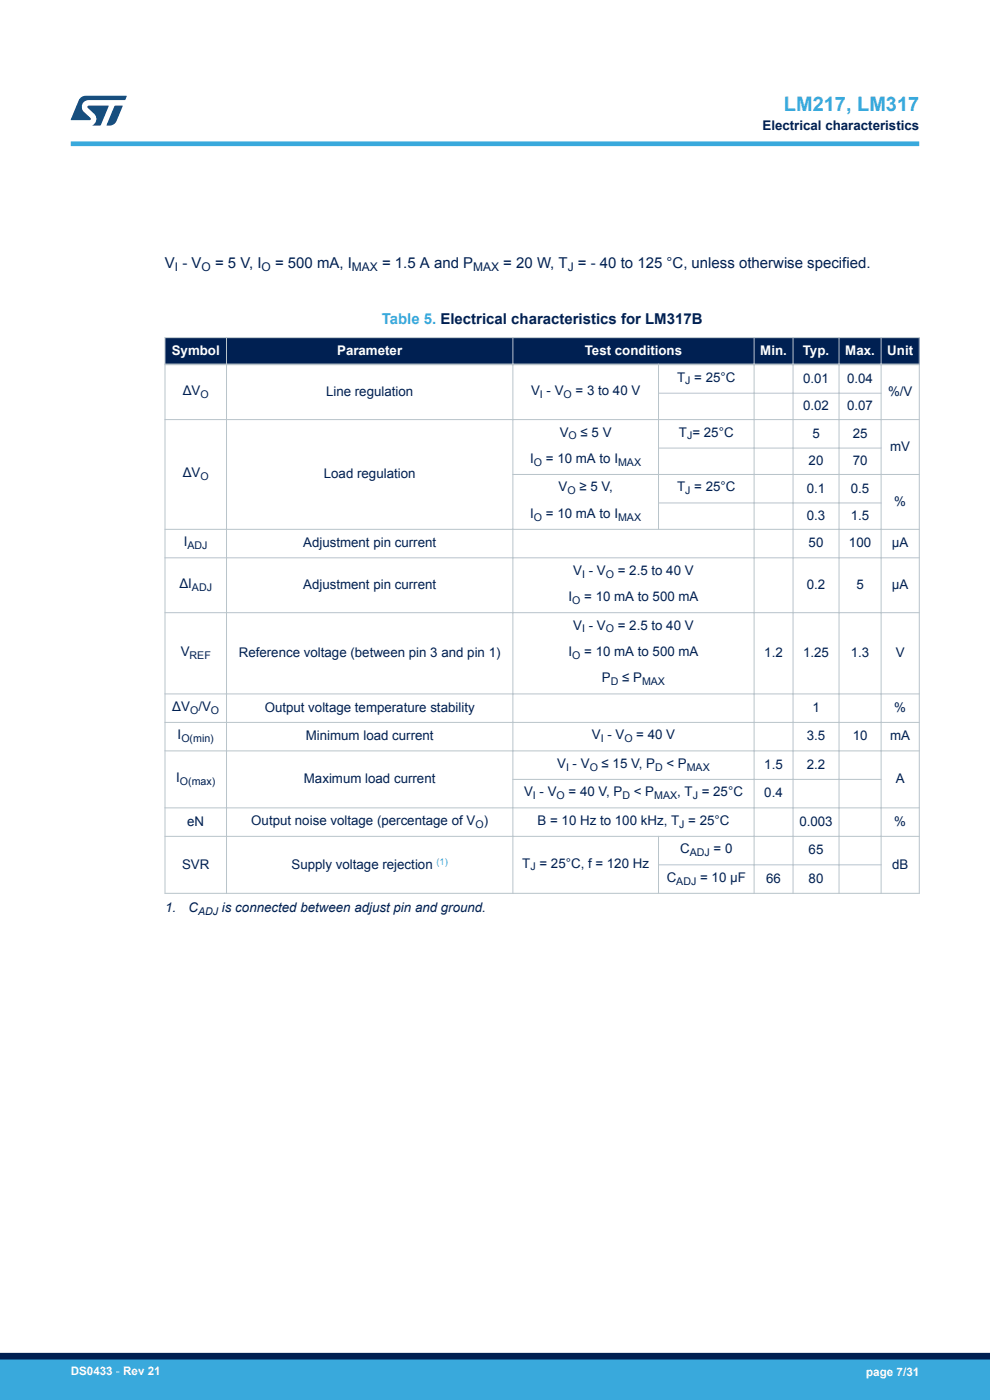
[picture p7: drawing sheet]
<svg xmlns="http://www.w3.org/2000/svg" width="210mm" height="297mm" viewBox="0 0 210 297" stroke-linecap="round" stroke-linejoin="round" font-family="sans-serif">
<defs><g id="words">
<text font-size="4.2" fill="#39a9dc" x="166.3" y="23.5">LM217, LM317</text>
<g font-size="3.2" fill="#002052">
<text x="35" y="56.9">V - V</text>
<text x="45.6" y="56.9">= 5 V, I</text>
<text x="58.3" y="56.9">= 500 mA, I</text>
<text x="81" y="56.9">= 1.5 A and P</text>
<text x="106.8" y="56.9">= 20 W, T = - 40 to 125 °C, unless otherwise specified.</text>
</g>
<text font-size="3.2" fill="#39a9dc" x="81" y="68.6">Table 5. Electrical characteristics for LM317B</text>
<g font-size="2.8" fill="#002052">
<text x="161.7" y="27.5">Electrical characteristics</text>
<text x="38.8" y="83.8">ΔV</text>
<text x="112.7" y="83.8">V - V</text>
<text x="122.1" y="83.8">= 3 to 40 V</text>
<text x="143.6" y="81">T = 25°C</text>
<text x="170.4" y="81.2">0.01</text>
<text x="179.7" y="81.2">0.04</text>
<text x="69.2" y="84">Line regulation</text>
<text x="170.4" y="87">0.02</text>
<text x="179.7" y="87">0.07</text>
<text x="188.4" y="84">%/V</text>
<text x="118.7" y="92.6">V</text>
<text x="123.2" y="92.6">≤ 5 V</text>
<text x="144" y="92.6">T = 25°C</text>
<text x="172.3" y="92.8">5</text>
<text x="180.9" y="92.8">25</text>
<text x="188.8" y="95.6">mV</text>
<text x="38.8" y="101.2">ΔV</text>
<text x="68.7" y="101.5">Load regulation</text>
<text x="112.5" y="98.2">I</text>
<text x="115.8" y="98.2">= 10 mA to I</text>
<text x="171.5" y="98.7">20</text>
<text x="180.9" y="98.7">70</text>
<text x="118.5" y="104.3">V</text>
<text x="122.9" y="104.3">≥ 5 V,</text>
<text x="143.6" y="104.3">T = 25°C</text>
<text x="171.1" y="104.5">0.1</text>
<text x="180.5" y="104.5">0.5</text>
<text x="189.7" y="107.3">%</text>
<text x="112.5" y="109.9">I</text>
<text x="115.8" y="109.9">= 10 mA to I</text>
<text x="171.1" y="110.3">0.3</text>
<text x="180.5" y="110.3">1.5</text>
<text x="39" y="115.9">I</text>
<text x="64.3" y="116.1">Adjustment pin current</text>
<text x="171.5" y="116.1">50</text>
<text x="180.1" y="116.1">100</text>
<text x="189.2" y="116.1">µA</text>
<text x="38.1" y="124.7">ΔI</text>
<text x="64.3" y="125">Adjustment pin current</text>
<text x="121.6" y="122">V - V</text>
<text x="131.1" y="122">= 2.5 to 40 V</text>
<text x="171.1" y="125">0.2</text>
<text x="181.7" y="125">5</text>
<text x="189.2" y="125">µA</text>
<text x="120.6" y="127.5">I</text>
<text x="123.9" y="127.5">= 10 mA to 500 mA</text>
<text x="121.6" y="133.6">V - V</text>
<text x="131.1" y="133.6">= 2.5 to 40 V</text>
<text x="38.3" y="139.2">V</text>
<text x="50.7" y="139.4">Reference voltage (between pin 3 and pin 1)</text>
<text x="120.6" y="139.2">I</text>
<text x="123.9" y="139.2">= 10 mA to 500 mA</text>
<text x="162.1" y="139.4">1.2</text>
<text x="170.4" y="139.4">1.25</text>
<text x="180.5" y="139.4">1.3</text>
<text x="190" y="139.4">V</text>
<text x="127.7" y="144.8">P</text>
<text x="132" y="144.8">≤ P</text>
<text x="36.6" y="150.8">ΔV /V</text>
<text x="56.1" y="151">Output voltage temperature stability</text>
<text x="172.3" y="151">1</text>
<text x="189.7" y="151">%</text>
<text x="37.7" y="156.9">I</text>
<text x="64.9" y="157.1">Minimum load current</text>
<text x="125.5" y="156.9">V - V</text>
<text x="135" y="156.9">= 40 V</text>
<text x="171.1" y="157.1">3.5</text>
<text x="180.9" y="157.1">10</text>
<text x="188.8" y="157.1">mA</text>
<text x="37.4" y="165.9">I</text>
<text x="64.5" y="166.2">Maximum load current</text>
<text x="118.2" y="162.9">V - V</text>
<text x="127.6" y="162.9">≤ 15 V, P</text>
<text x="141.4" y="162.9">&lt; P</text>
<text x="162.1" y="163.1">1.5</text>
<text x="171.1" y="163.1">2.2</text>
<text x="190" y="166.2">A</text>
<text x="111.2" y="169">V - V</text>
<text x="120.6" y="169">= 40 V, P</text>
<text x="134.4" y="169">&lt; P</text>
<text x="143.7" y="169">, T = 25°C</text>
<text x="162.1" y="169.2">0.4</text>
<text x="39.7" y="175.2">eN</text>
<text x="53.3" y="175">Output noise voltage (percentage of V )</text>
<text x="114" y="175">B = 10 Hz to 100 kHz, T = 25°C</text>
<text x="169.6" y="175.2">0.003</text>
<text x="189.7" y="175.2">%</text>
<text x="38.6" y="184.3">SVR</text>
<text x="61.8" y="184.4">Supply voltage rejection</text>
<text x="110.8" y="184.1">T = 25°C, f = 120 Hz</text>
<text x="144.3" y="181">C</text>
<text x="151.4" y="181">= 0</text>
<text x="171.5" y="181.3">65</text>
<text x="189.2" y="184.3">dB</text>
<text x="141.4" y="187.1">C</text>
<text x="148.5" y="187.1">= 10 µF</text>
<text x="162.5" y="187.3">66</text>
<text x="171.5" y="187.3">80</text>
<text x="35" y="193.6">1.</text>
<text x="40" y="193.6">C</text>
<text x="47.1" y="193.6">is connected between adjust pin and ground.</text>
</g>
<g font-size="2.8" fill="#fff">
<text x="36.4" y="75.2">Symbol</text>
<text x="71.5" y="75.2">Parameter</text>
<text x="124.1" y="75.2">Test conditions</text>
<text x="161.3" y="75.2">Min.</text>
<text x="170.3" y="75.2">Typ.</text>
<text x="179.3" y="75.2">Max.</text>
<text x="188.2" y="75.2">Unit</text>
</g>
<g font-size="2.5" fill="#002052">
<text x="37.1" y="57.5">I</text>
<text x="42.8" y="57.5">O</text>
<text x="55.5" y="57.5">O</text>
<text x="74.7" y="57.5">MAX</text>
<text x="100.4" y="57.5">MAX</text>
<text x="120.4" y="57.5">J</text>
</g>
<g font-size="2.5" fill="#fff">
<text x="15" y="291.6">DS0433 - Rev 21</text>
<text x="183.7" y="291.9">page 7/31</text>
</g>
<g font-size="2.3" fill="#002052">
<text x="145.4" y="81.5">J</text>
<text x="42.5" y="84.3">O</text>
<text x="114.5" y="84.3">I</text>
<text x="119.6" y="84.3">O</text>
<text x="120.6" y="93.2">O</text>
<text x="145.8" y="93.2">J</text>
<text x="42.5" y="101.8">O</text>
<text x="113.3" y="98.8">O</text>
<text x="131.1" y="98.8">MAX</text>
<text x="120.4" y="104.8">O</text>
<text x="145.4" y="104.8">J</text>
<text x="113.3" y="110.4">O</text>
<text x="131.1" y="110.4">MAX</text>
<text x="39.8" y="116.5">ADJ</text>
<text x="40.7" y="125.3">ADJ</text>
<text x="123.5" y="122.5">I</text>
<text x="128.5" y="122.5">O</text>
<text x="121.4" y="128.1">O</text>
<text x="123.5" y="134.2">I</text>
<text x="128.5" y="134.2">O</text>
<text x="40.2" y="139.7">REF</text>
<text x="121.4" y="139.7">O</text>
<text x="129.6" y="145.3">D</text>
<text x="136.2" y="145.3">MAX</text>
<text x="40.3" y="151.4">O</text>
<text x="44.7" y="151.4">O</text>
<text x="38.5" y="157.4">O(min)</text>
<text x="127.4" y="157.4">I</text>
<text x="132.4" y="157.4">O</text>
<text x="38.2" y="166.5">O(max)</text>
<text x="120.1" y="163.5">I</text>
<text x="125.1" y="163.5">O</text>
<text x="139" y="163.5">D</text>
<text x="145.7" y="163.5">MAX</text>
<text x="113" y="169.5">I</text>
<text x="118.1" y="169.5">O</text>
<text x="132" y="169.5">D</text>
<text x="138.8" y="169.5">MAX</text>
<text x="146.9" y="169.5">J</text>
<text x="100.8" y="175.6">O</text>
<text x="144.1" y="175.6">J</text>
<text x="112.5" y="184.6">J</text>
<text x="146.3" y="181.6">ADJ</text>
<text x="143.5" y="187.6">ADJ</text>
<text x="42" y="194.1">ADJ</text>
</g>
<text font-size="2" fill="#39a9dc" x="92.6" y="183.5">(1)</text>
</g></defs>
<g fill="#002052">
<path d="M35 71.6h160v5.7h-160z" fill-rule="evenodd"/>
<path d="M35 71.6h160v5.7h-160z" fill-rule="evenodd"/>
</g>
<g fill="none" stroke="#b9c4ca" stroke-width=".21">
<path d="M34.9 71.6h160.2M35 71.5v118.1M48 71.5v118.1M108.8 71.5v118.1M139.7 77.1v35.3M160 71.5v118.1M168.2 71.5v118.1M178 71.5v118.1M186.9 71.5v118.1M195 71.5v118.1M34.9 89h160.2M139.6 83.4h47.4"/>
<path d="M139.6 95.1h47.4M34.9 118.3h160.2M108.7 100.7h86.4M139.6 106.7h47.4M195.1 112.3h-160.2M34.9 130h160.2M34.9 147.2h160.2M34.9 153.3h160.2M34.9 159.3h160.2M34.9 171.4h160.2M34.9 177.4h160.2M108.7 165.3h78.3"/>
<path d="M139.7 177.3v12.3M34.9 189.5h160.2M139.6 183.5h47.4"/>
</g>
<path d="M34.9 77.3h160.2" fill="none" stroke="#b9c4ca" stroke-width=".35"/>
<path d="M15 30.5h180" fill="none" stroke="#39a9dc" stroke-width="1"/>
<g fill="#005288">
<path d="M17.1 20.7l1.1-.4 8.7 .1-.4 .8h-7.6a1.45 1.45 0 0 0-1.4 .9 1.45 1.45 0 0 0 .2 1.6l1.5 1.3v.4l-4.2 .1 1.7-4.2z"/>
<path d="M24.3 22.4l1.7 .1-1.3 3.2a1.6 1.6 0 0 1-1.5 .9l-.6-.1z"/>
<path d="M18.6 22.5h4.5l-1.8 4.1h-1.7a1.54 1.54 0 0 0 .4-2.4l-1.4-1.3z"/>
</g>
<g fill="#39a9dc">
<path d="M0 288.4h210v8.6h-210z" fill-rule="evenodd"/>
<path d="M-.1 288.4h210.2v4.4h-210.2z" fill-rule="evenodd"/>
</g>
<path d="M0 287.7h210" fill="none" stroke="#002052" stroke-width="1.4"/>
<use href="#words"/>
</svg>
